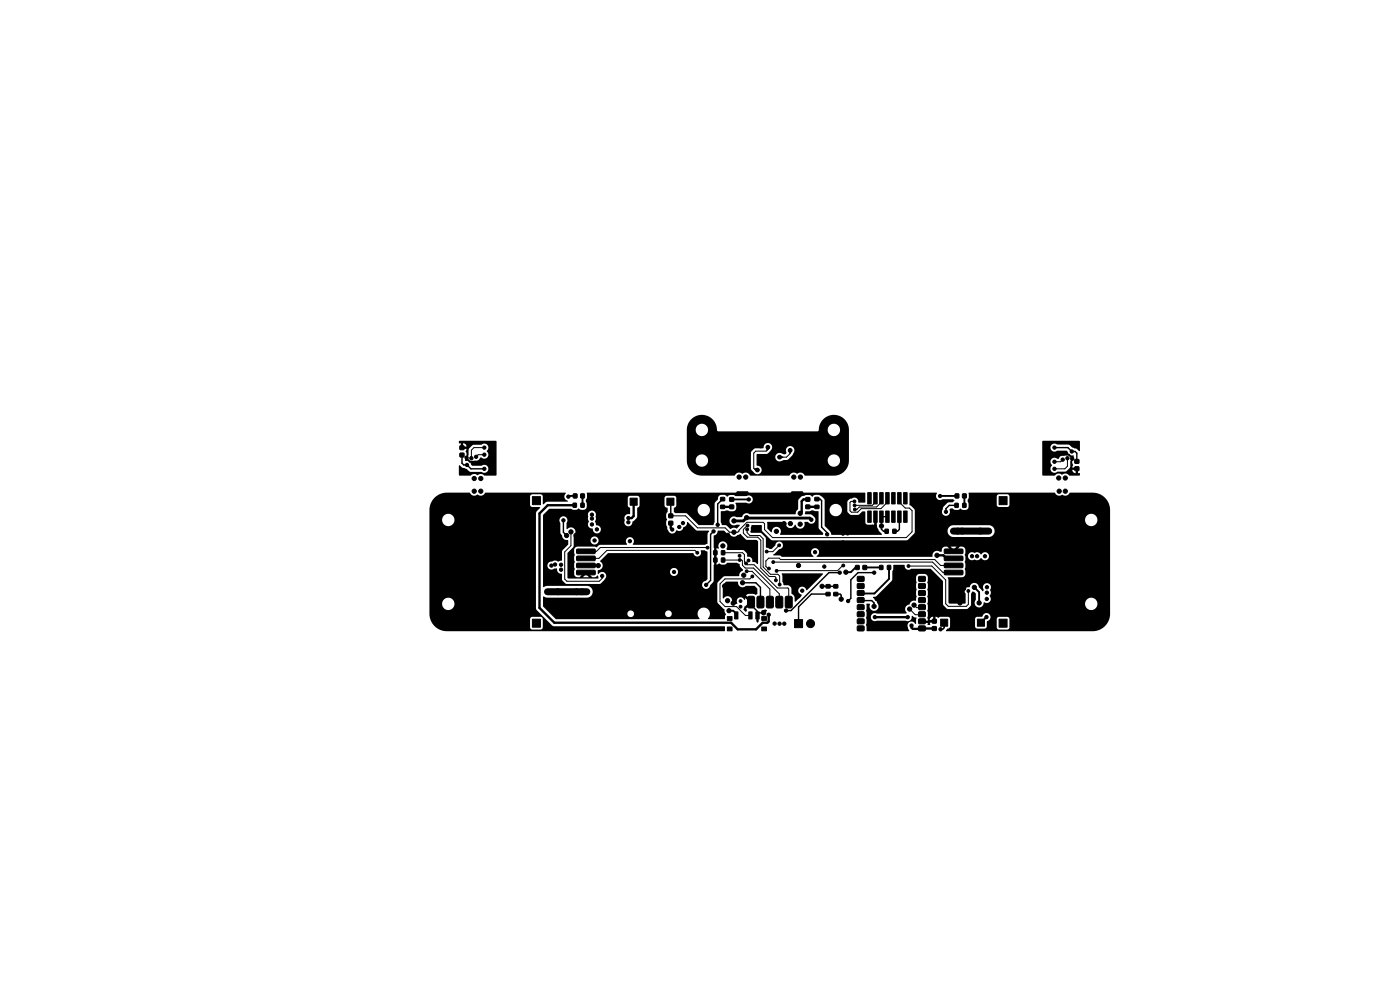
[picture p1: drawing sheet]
<svg xmlns="http://www.w3.org/2000/svg" width="297mm" height="210mm" viewBox="0 0 297 210" stroke-linecap="round" stroke-linejoin="round" font-family="sans-serif">
<g fill="#000" stroke="#000" stroke-width=".21">
<path d="M97.6 96.1h.8v.8h-.8zM97.6 94.6h.8v.8h-.8zM228 97.5h.9v.8h-.9zM228 99h.9v.8h-.9zM112.9 105.4h1.8v1.7h-1.8zM121.6 104.8h.8v.8h-.8zM121.6 106.8h.7v.8h-.7zM123.2 104.8h.8v.8h-.8zM123.2 106.8h.7v.8h-.7zM122.4 118l3.7-.1 .2 .2v.6l-.2 .2h-3.6l-.2-.2zM122.4 116.5h3.7l.2 .1v.6l-.2 .3h-3.6l-.2-.3zM133.7 105.7h1.5v1.5h-1.5z"/>
<path d="M141.5 105.7h1.5v1.5h-1.5zM141.9 110.6h.8v.8h-.8zM141.9 109h.8v.8h-.8zM151.4 118.4h.7v.8h-.7zM151.4 116.8h.7v.9h-.7zM153.1 118.4h.6v.8h-.6zM153.1 116.8h.6v.9h-.6zM152.9 107.2h.8v.7h-.8zM152.9 105.5h.8v.7h-.8zM154.8 105.6h.8v.7h-.8zM154.8 107.1h.8v.8h-.8zM171 105.6h.8v.7h-.8z"/>
<path d="M171 107.1h.8v.8h-.8zM172.9 107.2h.8v.7h-.8zM172.9 105.5h.8v.7h-.8zM184.1 108.4h.7v2.4h-.7zM184.1 104.5h.7v2.4h-.7zM185.3 108.4h.8v2.4h-.8zM185.3 104.5h.8v2.4h-.8zM186.6 108.4h.8v2.4h-.8zM186.6 104.5h.8v2.4h-.8zM187.8 112.3h.6v.8h-.6zM187.9 108.4h.7v2.4h-.7zM187.9 104.5h.7v2.4h-.7z"/>
<path d="M189.4 112.3h.7v.8h-.7zM189.2 108.4h.7v2.4h-.7zM189.2 104.5h.7v2.4h-.7zM190.4 108.4h.8v2.4h-.8zM190.4 104.5h.8v2.4h-.8zM191.7 108.4h.7v2.4h-.7zM191.7 104.5h.7v2.4h-.7zM200.4 116.5h3.6l.3 .1v.6l-.3 .3h-3.4l-.3-.3zM200.4 118l3.6-.1 .3 .2v.6l-.3 .2h-3.4l-.3-.2zM200.4 119.5h3.6l.3 .1v.6l-.3 .3h-3.4l-.3-.3zM202.6 104.8h.8v.8h-.8zM202.6 106.8h.7v.8h-.7z"/>
<path d="M204.2 104.8h.8v.8h-.8zM204.2 106.8h.7v.8h-.7zM212 105.4h1.7v1.7h-1.7zM112.9 131.4h1.8v1.7h-1.8zM122.4 121l3.7-.1 .2 .2v.6l-.2 .2h-3.6l-.2-.2zM122.4 119.5h3.7l.2 .1v.6l-.2 .3h-3.6l-.2-.3zM154.3 130.8h1v.8h-1zM154.3 133h1v.8h-1zM155.9 129.8h.7v1.5h-.7zM158.9 129.8h.7v1.5h-.7zM158.6 126.6l.3-.1h.9l.2 .1 .1 2-.2 .3-1 .1-.3-.2zM160.3 129.8h.7v1.5h-.7z"/>
<path d="M160.6 126.6l.3-.1h.9l.2 .1 .1 2-.2 .3-1 .1-.3-.2zM161.6 130.8h1v.8h-1zM161.6 133h1v.8h-1zM162.6 126.6l.3-.1h.9l.2 .1 .1 2-.2 .3-1 .1-.3-.2zM164.6 126.6l.3-.1h.9l.2 .1 .1 2-.2 .3-1 .1-.3-.2zM166.6 126.6l.3-.1h.9l.2 .1 .1 2-.2 .3-1 .1-.3-.2zM168.6 131.4h1.7v1.7h-1.7zM175.3 124h.8v.7h-.8zM175.3 125.7h.8v.7h-.8zM176.9 125.7h.8v.7h-.8zM176.9 124h.8v.7h-.8zM181.5 120h.8v.8h-.8z"/>
<path d="M183.1 120h.7v.8h-.7zM181.9 122.3h1.3l.1 .2v.7l-.2 .2-1.1-.1-.2-.2zM181.9 123.8h1.3l.1 .2v.7l-.2 .1h-1.1l-.2-.2zM181.9 125.3h1.3l.1 .2v.7l-.2 .2-1.1-.1-.2-.2zM181.9 126.8h1.3l.1 .2v.7l-.2 .1h-1.1l-.2-.2zM181.9 128.3h1.3l.1 .2v.7l-.2 .2-1.1-.1-.2-.2zM181.9 129.8h1.3l.1 .2v.7l-.2 .1h-1.1l-.2-.2zM181.9 131.3h1.3l.1 .2v.7l-.2 .2-1.1-.1-.2-.2zM181.9 132.8h1.3l.1 .2v.7l-.2 .2-1.1-.1-.2-.2zM186.6 120h.7v.8h-.7zM188.3 120h.6v.8h-.6zM194.9 132.8h1.3l.1 .2v.7l-.2 .2-1.1-.1-.2-.2z"/>
<path d="M194.9 131.3h1.3l.1 .2v.7l-.2 .2-1.1-.1-.2-.2zM194.9 129.8h1.3l.1 .2v.7l-.2 .1h-1.1l-.2-.2zM194.9 128.3h1.3l.1 .2v.7l-.2 .2-1.1-.1-.2-.2zM194.9 126.8h1.3l.1 .2v.7l-.2 .1h-1.1l-.2-.2zM194.9 125.3h1.3l.1 .2v.7l-.2 .2-1.1-.1-.2-.2zM194.9 123.8h1.3l.1 .2v.7l-.2 .1h-1.1l-.2-.2zM194.9 122.3h1.3l.1 .2v.7l-.2 .2-1.1-.1-.2-.2zM197.8 131.4h.8v.8h-.8zM197.8 132.9h.8v.8h-.8zM199.6 131.3h1.4v1.5h-1.4zM200.4 121l3.6-.1 .3 .2v.6l-.3 .2h-3.4l-.3-.2zM207.4 131.3h1.4v1.5h-1.4z"/>
<path d="M212 131.4h1.7v1.7h-1.7z"/>
<circle cx="99" cy="97.1" r=".35"/>
<circle cx="99.1" cy="98.6" r=".35"/>
<circle cx="100" cy="97.2" r=".35"/>
<circle cx="101" cy="96.9" r=".35"/>
<circle cx="102.8" cy="95" r=".35"/>
<circle cx="102.8" cy="98" r=".35"/>
<circle cx="102.8" cy="96.4" r=".35"/>
<circle cx="102.8" cy="99.4" r=".35"/>
<circle cx="158.7" cy="96.5" r=".4"/>
<circle cx="160.7" cy="99.7" r=".4"/>
<circle cx="161.4" cy="94.6" r=".4"/>
<circle cx="162.9" cy="94.9" r=".4"/>
<circle cx="165.4" cy="97" r=".4"/>
<circle cx="166.3" cy="99.9" r=".4"/>
<circle cx="167.6" cy="95.5" r=".4"/>
<circle cx="223.7" cy="95" r=".35"/>
<circle cx="223.7" cy="98" r=".35"/>
<circle cx="223.7" cy="96.4" r=".35"/>
<circle cx="223.7" cy="99.4" r=".35"/>
<circle cx="225.4" cy="97.5" r=".35"/>
<circle cx="226.4" cy="97.2" r=".35"/>
<circle cx="227.4" cy="95.8" r=".35"/>
<circle cx="227.5" cy="97.3" r=".35"/>
<circle cx="100.6" cy="101.5" r=".45"/>
<circle cx="100.6" cy="104.2" r=".45"/>
<circle cx="102" cy="104.2" r=".45"/>
<circle cx="102" cy="101.5" r=".45"/>
<circle cx="117" cy="120" r=".35"/>
<circle cx="117.8" cy="119.8" r=".35"/>
<circle cx="119" cy="119.8" r=".35"/>
<circle cx="119.5" cy="110.4" r=".35"/>
<circle cx="120.2" cy="113.6" r=".45"/>
<circle cx="120.6" cy="105.4" r=".35"/>
<circle cx="121.1" cy="112.8" r=".45"/>
<circle cx="122.2" cy="113.6" r=".45"/>
<circle cx="123.3" cy="110.4" r=".35"/>
<circle cx="125.6" cy="110" r=".35"/>
<circle cx="125.6" cy="111.2" r=".35"/>
<circle cx="125.6" cy="109.2" r=".35"/>
<circle cx="126.1" cy="114.7" r=".35"/>
<circle cx="126.6" cy="112.3" r=".35"/>
<circle cx="126.9" cy="120" r=".45"/>
<circle cx="133.3" cy="110.8" r=".35"/>
<circle cx="133.3" cy="109.9" r=".35"/>
<circle cx="133.6" cy="114.8" r=".35"/>
<circle cx="142.6" cy="112.3" r=".35"/>
<circle cx="144" cy="106.1" r=".35"/>
<circle cx="144.1" cy="111.8" r=".35"/>
<circle cx="144.7" cy="106.9" r=".35"/>
<circle cx="144.9" cy="111" r=".35"/>
<circle cx="145.3" cy="107.5" r=".35"/>
<circle cx="147.9" cy="117.2" r=".3"/>
<circle cx="150.1" cy="116.2" r=".3"/>
<circle cx="151.4" cy="112.7" r=".35"/>
<circle cx="152.2" cy="111.3" r=".35"/>
<circle cx="153.4" cy="115.8" r=".45"/>
<circle cx="154.4" cy="113.5" r=".35"/>
<circle cx="155.7" cy="110.5" r=".45"/>
<circle cx="155.7" cy="112.9" r=".45"/>
<circle cx="156.8" cy="101.2" r=".45"/>
<circle cx="156.9" cy="117.9" r=".3"/>
<circle cx="156.9" cy="118.8" r=".3"/>
<circle cx="158.2" cy="101.2" r=".45"/>
<circle cx="158.3" cy="119.5" r=".3"/>
<circle cx="158.4" cy="109.8" r=".45"/>
<circle cx="158.5" cy="112.3" r=".3"/>
<circle cx="158.6" cy="111.5" r=".3"/>
<circle cx="158.8" cy="118.9" r=".3"/>
<circle cx="158.9" cy="106" r=".35"/>
<circle cx="162.6" cy="117" r=".3"/>
<circle cx="164" cy="119.2" r=".3"/>
<circle cx="164.7" cy="112.7" r=".45"/>
<circle cx="165.3" cy="115.7" r=".3"/>
<circle cx="166.3" cy="111.1" r=".45"/>
<circle cx="167.7" cy="111.1" r=".45"/>
<circle cx="168.4" cy="101.2" r=".45"/>
<circle cx="169.4" cy="120" r=".45"/>
<circle cx="169.7" cy="111.2" r=".45"/>
<circle cx="169.8" cy="108.9" r=".45"/>
<circle cx="169.8" cy="101.2" r=".45"/>
<circle cx="172.1" cy="110.2" r=".35"/>
<circle cx="172.9" cy="117.1" r=".35"/>
<circle cx="175.5" cy="113.4" r=".35"/>
<circle cx="178.8" cy="115.1" r=".35"/>
<circle cx="178.8" cy="113.2" r=".35"/>
<circle cx="178.9" cy="120" r=".3"/>
<circle cx="179.8" cy="115.2" r=".35"/>
<circle cx="179.8" cy="113.1" r=".35"/>
<circle cx="181.3" cy="106.4" r=".3"/>
<circle cx="181.3" cy="107.2" r=".3"/>
<circle cx="181.3" cy="108.1" r=".3"/>
<circle cx="187" cy="111.6" r=".45"/>
<circle cx="198.8" cy="117.8" r=".45"/>
<circle cx="199.4" cy="105.2" r=".35"/>
<circle cx="200.7" cy="108.6" r=".35"/>
<circle cx="202.3" cy="112.7" r=".35"/>
<circle cx="203.1" cy="112.7" r=".35"/>
<circle cx="204.1" cy="112.7" r=".35"/>
<circle cx="206.2" cy="118" r=".35"/>
<circle cx="207.3" cy="118" r=".35"/>
<circle cx="208" cy="112.7" r=".35"/>
<circle cx="208.8" cy="112.7" r=".35"/>
<circle cx="209" cy="118" r=".35"/>
<circle cx="209.7" cy="112.7" r=".35"/>
<circle cx="224.6" cy="101.4" r=".45"/>
<circle cx="224.7" cy="104.2" r=".45"/>
<circle cx="226" cy="101.4" r=".45"/>
<circle cx="226" cy="104.2" r=".45"/>
<circle cx="113.2" cy="128.4" r=".35"/>
<circle cx="116.2" cy="125.5" r=".35"/>
<circle cx="117.1" cy="128.4" r=".35"/>
<circle cx="117.2" cy="125.5" r=".35"/>
<circle cx="118.3" cy="125.5" r=".35"/>
<circle cx="119" cy="120.8" r=".35"/>
<circle cx="122.3" cy="125.5" r=".35"/>
<circle cx="123.5" cy="125.5" r=".35"/>
<circle cx="124.5" cy="125.5" r=".35"/>
<circle cx="127.8" cy="122.2" r=".35"/>
<circle cx="137.9" cy="121.2" r=".35"/>
<circle cx="143" cy="121.3" r=".35"/>
<circle cx="149.8" cy="124.1" r=".35"/>
<circle cx="151.4" cy="124.4" r=".45"/>
<circle cx="153.7" cy="124.3" r=".45"/>
<circle cx="154.4" cy="127.4" r=".45"/>
<circle cx="154.7" cy="129.6" r=".45"/>
<circle cx="155.5" cy="128" r=".45"/>
<circle cx="157.1" cy="128.7" r=".3"/>
<circle cx="157.1" cy="127.5" r=".3"/>
<circle cx="157.5" cy="123.6" r=".45"/>
<circle cx="157.8" cy="122" r=".45"/>
<circle cx="158.4" cy="121.2" r=".3"/>
<circle cx="159.6" cy="122.3" r=".3"/>
<circle cx="162" cy="130" r=".45"/>
<circle cx="163.1" cy="130.4" r=".35"/>
<circle cx="163.1" cy="120.6" r=".3"/>
<circle cx="164.3" cy="132.3" r=".35"/>
<circle cx="164.6" cy="123.1" r=".3"/>
<circle cx="164.7" cy="121.1" r=".3"/>
<circle cx="165.4" cy="132.3" r=".35"/>
<circle cx="165.4" cy="124" r=".3"/>
<circle cx="166.4" cy="132.3" r=".35"/>
<circle cx="166.7" cy="129.5" r=".35"/>
<circle cx="169.3" cy="126.4" r=".45"/>
<circle cx="170.2" cy="125.3" r=".35"/>
<circle cx="171.9" cy="132.3" r=".85"/>
<circle cx="174.4" cy="124.4" r=".45"/>
<circle cx="174.9" cy="120.2" r=".35"/>
<circle cx="178.1" cy="121.5" r=".35"/>
<circle cx="178.4" cy="127.1" r=".45"/>
<circle cx="179.4" cy="121.4" r=".45"/>
<circle cx="179.9" cy="127.5" r=".35"/>
<circle cx="185.4" cy="128.6" r=".45"/>
<circle cx="185.4" cy="121.5" r=".35"/>
<circle cx="185.6" cy="130.9" r=".35"/>
<circle cx="186" cy="127.1" r=".35"/>
<circle cx="192.6" cy="130.9" r=".35"/>
<circle cx="192.7" cy="120.1" r=".3"/>
<circle cx="193" cy="129.2" r=".45"/>
<circle cx="193.4" cy="132.7" r=".35"/>
<circle cx="193.9" cy="128.4" r=".45"/>
<circle cx="199.5" cy="133.5" r=".35"/>
<circle cx="203.7" cy="127.9" r=".45"/>
<circle cx="204.4" cy="124.9" r=".45"/>
<circle cx="205.4" cy="125.4" r=".3"/>
<circle cx="206.7" cy="124.6" r=".45"/>
<circle cx="207.7" cy="127.9" r=".45"/>
<circle cx="209.3" cy="130.9" r=".35"/>
<circle cx="209.3" cy="127.1" r=".35"/>
<circle cx="209.4" cy="125.7" r=".35"/>
<circle cx="209.4" cy="124.6" r=".35"/>
</g>
<path d="M121.9 107.2h-5.7l-1.7 1.7v20.1l3.1 3.1h37.5l1.4 1.4h3.9l1.4-1.4h1l.3-.3v-1.4M122.8 119.9l4.1 .1M134.4 106.4v3.1l-.4 .4h-.7M142.3 111v1l.3 .3M155.2 107.5h-1.9M171.4 105.9h-.9l-.4 .4v2.3l-.3 .3M171.4 107.5h1.9M198.8 117.8h1.4l.6 .7h3M185.6 130.9h7M193.4 132.7v.4l.2 .3h2M195.7 133.3h2.5M198.2 131.8l-2.6 .1" fill="none" stroke="#000" stroke-width=".5"/>
<g fill="none" stroke="#000" stroke-width=".4">
<path d="M99 97.1l.7 .9h3.1M223.7 96.4h3.1l.7 .9M122 105.2h-1.2l-.2 .2M123.6 105.2v2M155.2 105.9h3.6M158.9 105.9v.1M185.7 109.6v2.2l-1.3 1.3h-4.6M199.4 105.2h.1M203 105.2h-3.6M204.6 105.2v2M154.6 129.5h1l.6 .7M181.9 120.4h-.4l-1 1h-1.1"/>
<path d="M183.5 120.4h3.5M183.5 120.4h.1M188.6 120.4v2.4l-3.1 3.1h-2.9M204.4 124.8l-.7 .8v2.3M206.7 124.6l1 1v2.3M209.3 130.9l-1.2 1.2"/>
</g>
<g fill="none" stroke="#000" stroke-width=".3">
<path d="M98 96.6v1.7l.4 .3h.7l.8 .8h2.9M223.7 95h2.8l.9 .8h.7l.3 .3v1.7M119.5 110.4v2.5l.7 .7M123.3 110.4v2.1l-1.1 1.1M142.3 106.2v3.2M151.4 112.7l-.6 .7v9.7l-1 1M151.8 117.2v1.6M153.3 105.9l-1.1 1v4.4M158.4 109.8l.1 .1M172.1 110.2l.2 .2M173.3 105.9h.7l.3 .3v5.6l1.2 1.2v.4M187 111.6h.1"/>
<path d="M188.3 109.6h-1.3v2.7l.4 .4h.7M190.8 109.6v2.7l-.4 .4h-.7M202.9 107.2h-1.5l-.7 .7v.7M157.5 123.6h2.8l1 1v3.1M159.3 127.7v.6l1.4 1.4v.8M162 130h-1.2l-.1 .1M174.4 124.4h2.9M175.7 126h-3.6l-2.7 2.7v3.6M177.3 126h.9l.2 .2v.9M178.2 121.5h-2.3l-8.1 8h-1.1M182.6 127.4h2.3l.5 .5v.7M185.4 121.5h-3.4l-1.5 1.5v3.9l-.6 .6"/>
<path d="M200.3 132.1v1.1l-.3 .3h-.5"/>
</g>
<g fill="none" stroke="#000" stroke-width=".21">
<path d="M102.8 95h-2.3l-.5 .5v1.7M102.8 96.4h-1.4l-.4 .5M162.9 94.9v.5l-.3 .3h-2.3l-.4 .4v3.2l.4 .4h.4M167.6 95.5v.7l-.7 .8h-1.5M225.4 97.5l-.4 .5h-1.3M226.4 97.2v1.7l-.5 .5h-2.2M121.1 112.8v3l-1.3 1.3v5.7l.5 .5h6.8l.7-.6v-.5M147.9 117.2l-.5-.4h-18.6l-1.7 1.7h-4.3M150.1 116.1h-22.7l-.9 .8h-3.7M150.1 116.1v.1M153.4 117.2h4.1l.4 .5v1.5l.7 .6h1.4l4.9 4.9h2.2l.2 .2v2.8M153.4 118.8h3.9l.2 .2v.9l.6 .6h1.8l5.4 5.5v1.7"/>
<path d="M158.5 112.3v.7l.6 .6h2.1l.7 .7v6l1.6 1.5h1.5l.4 .4v1.8M158.6 111.5l-.9 .8v.8l.9 .8h2.1l.7 .7v5.9l1.8 1.8h1.2l.2 .2v.6h-.2M164 119.2h33.8l2.2 2.3h3.8M165.3 115.7l-1.4 1.3h-1.2M178.9 120l-1.2 1.1h-13M185.7 105.7v.8l-.7 .7h-3.7M187 105.7v.8l-1 1h-3.7l-.5 .6h-.5M188.3 105.7v.8l-1.4 1.4h-4.2l-.7 .8h-1.4l-.3-.3v-1.8l.2-.2h.8M190.8 105.7v.8l1.2 1.3h.9l.6 .5v4.5l-1.2 1.2h-28.4l-1.7-1.6v-1.3l-.3-.3h-3.4l-2 2.1h-1.7l-1-.9h-5.8l-2.6-2.6h-3.1M203.8 119.9h-4.2l-1.3-1.2h-32.7l-.3-.3h-2.2l-.6 .6v1.1l.4 .5h.2M158.4 121.2h.1M158.4 121.2h1.2l3.7 3.8v2.7"/>
<path d="M159.6 122.3l-.5 .5h-5.3l-1 1v3.8l1 1.1h2.4l1.9 1.8h1.1M192.7 120.1h5l2.9 2.9v5.1l.6 .5h3.8l.4-.4v-2.8M193 129.2l1.2 1.2h1.4M193.9 128.4l.5 .5h1.2"/>
</g>
<path d="M158.4 109.8l-.7 .7h-2M158.5 109.9h13.3l.3 .3" fill="none" stroke="#000" stroke-width=".6"/>
<path d="M202.3 112.7h7.4M116.1 125.5h8.4" fill="none" stroke="#000" stroke-width="1.5"/>
<g fill="#000">
<path d="M99 97h.1l.2 .7-.6 .1v-.4zM97.4 93.6h7.9v7.2l-.2 .1h-2.4a1.14 1.14 0 0 0-1.5-.1 1.02 1.02 0 0 0-1.4 .1l-2.4-.1v-2.1h.1l.6 .5 .9 .3 .7 .6h2.5a.87 .87 0 0 0 1.2 0 .87 .87 0 0 0 0-1.3 .87 .87 0 0 0-1.2 0h-2l-.4-.7 .9-.4a1.07 1.07 0 0 0 1.2-.6h.2a.9 .9 0 0 0 1.3-.1 .9 .9 0 0 0-.1-1.3 .88 .88 0 0 0 .1-1.3 .88 .88 0 0 0-1.3-.1l-1.9 .2-.8 .8v1.2l-.3 .4-.3-1.1 .2-.6h-1.1l-.1-.1v-.4h1.2a.71 .71 0 0 0-.8-.7v.7h-.4v-.7h-.4zM146.6 89a3.2 3.2 0 0 1 3.6-.7 3.2 3.2 0 0 1 2 3.1l.2 .1h21l.3-.4h1.9v.2a1.31 1.31 0 0 0 2 1 1.31 1.31 0 0 0 0-2.2 1.31 1.31 0 0 0-2 1h-1.9v-.2a3.2 3.2 0 0 1 3.4-2.9 3.2 3.2 0 0 1 3 3.2v6.5a3.2 3.2 0 0 1-3.2 3.2h-6.2a1.12 1.12 0 0 0-1.7-.4 1.05 1.05 0 0 0-1.6 .4h-8.3a1.12 1.12 0 0 0-1.7-.4 1.05 1.05 0 0 0-1.6 .4h-6.9a3.2 3.2 0 0 1-2.7-1.5h13.1l.7 .9a.91 .91 0 0 0 1.5-.3 .91 .91 0 0 0-.9-1.2l-.1-.1v-1.7h4a.91 .91 0 0 0 1.2 .8l.5-.2h9.4a1.31 1.31 0 0 0 1.8 1.3 1.31 1.31 0 0 0 .4-2.2 1.31 1.31 0 0 0-2.2 .7v.2h-9.4l1-.1 .9-.9 .3-.7a.92 .92 0 0 0-.9-1.3 .92 .92 0 0 0-.6 1.5 .52 .52 0 0 1-.9 .2 .96 .96 0 0 0-1.5 .7h-4l.1-.7h2l.6-.4a1 1 0 0 0 .5-1.2 1 1 0 0 0-1.1-.7 .9 .9 0 0 0-.6 1l-.1 .1h-1.8l-.7 .7-.1 .2v3.4h-13.1l-.3-.7-.2-1.1h1.9a1.31 1.31 0 0 0 1.8 1.3 1.31 1.31 0 0 0 .4-2.2 1.31 1.31 0 0 0-2.2 .7v.2h-1.9v-6.5h1.9a1.31 1.31 0 0 0 1.8 1.3 1.31 1.31 0 0 0 .4-2.2 1.31 1.31 0 0 0-2.2 .7v.2h-1.9l.3-1.2zM159.9 99.5l.8-.2v.4l-.3 .3zM162.5 94.9h.4l.3 .3-.5 .4zM165.5 96.6l.7 .3v.2l-.7 .2-.1-.3zM167.3 95.7l.3-.2 .4 .2-.4 .7zM227.2 96.7l.4-.1 .2 .1v.4l-.4 .3zM221.2 93.6l7.7-.1 .2 .2v1.9l-.1 .1-.6-.5-.9-.3-.8-.6h-2.4a.87 .87 0 0 0-1.2 0 .87 .87 0 0 0 0 1.3 .87 .87 0 0 0 1.2 0h2l.3 .7-.9 .4a1.03 1.03 0 0 0-1.2 .6h-.1a.9 .9 0 0 0-1.4 .1 .9 .9 0 0 0 .2 1.3 .88 .88 0 0 0-.1 1.3 .88 .88 0 0 0 1.3 .1h1.6l.5-.4h1a.71 .71 0 0 0 .7 .7v-.7h-1.7l.5-.6 .1-1.2 .2-.4 .4 1.1-.2 .6h1.1l.1 1.2h.4v.3l-.2 .2h-2.1a1.13 1.13 0 0 0-1.6-.2 1.03 1.03 0 0 0-1.5 .2h-2.4l-.2-.1zM92.2 105.6a3.7 3.7 0 0 1 2.6-1.1h4.8a1.17 1.17 0 0 0 1.8 .4 1.03 1.03 0 0 0 1.6-.4l17 .1a1 1 0 0 0 .5 1.7l-.1 .1h-4.3l-.9 .6-.1-1.8-.2-.3h-2.1l-.3 .3-.1 1.9 .2 .3 .3 .2h1.6l.1 .1-.7 .7-.2 .5v20.1l.2 .4 3.2 3.3 .4 .2h36.2l.1 .1v.8l-59 .1a3.7 3.7 0 0 1-3.5-2.6h21.1l.1 1.9 .2 .3h2.1l.3-.3v-2l-.4-.4-1.9 .1-.4 .4h-21.1l-.2-.7v-2.6h2.7a1.32 1.32 0 0 0 1.8 1.4 1.32 1.32 0 0 0 .3-2.3 1.32 1.32 0 0 0-2.1 .8l-2.7 .1v-17.8h2.7a1.31 1.31 0 0 0 1.8 1.3 1.31 1.31 0 0 0 .4-2.2 1.31 1.31 0 0 0-2.2 .7v.2h-2.7v-2a3.7 3.7 0 0 1 1.1-2.6zM115.2 109.2h9.5v1l.2 .3a1 1 0 0 0-.1 1.1 1 1 0 0 0 1 .6 .88 .88 0 0 0 .9 .9 .88 .88 0 0 0 .8-1 .88 .88 0 0 0-1.1-.7l-.1-.6h6.1a.9 .9 0 0 0 1 .8 .9 .9 0 0 0 .8-1l.9-.9 .1-1.9 .5-.6v-1.6l-.3-.4h-1.8l-.4 .2v1.9l.5 .5v1.2a1.01 1.01 0 0 0-1.1 .4 1.01 1.01 0 0 0-.1 1l-.1 .4h-6.1l.1-1.3a.86 .86 0 0 0-.6-1.2 .86 .86 0 0 0-1.1 .9h-9.4l1.2-1.3h4.7l.4 .2h.8a.36 .36 0 0 1 .3-.2 .36 .36 0 0 1 .4 .2h.8l.5-.4 .1-.9-.2-.7 .2-.5v-1l.1-.1h31.4l.4-.3h2.2l.4 .3h8.6l.4-.3h2.2l.4 .3h12.9l.1 2.1h-1.5a.89 .89 0 0 0-.4-.9 .89 .89 0 0 0-1 .1l-.5 .1-.4 .5 .1 2.3 .6 .5h1.5l1-.7h.5l.1 2.4 .4 .4h1.5v-1.8l.4-.1 .2 2.4 .3 .8 .7 .8h-10.7l-.4-.8-1-1.1v-3.4h1a1.32 1.32 0 0 0 1.8 1.4 1.32 1.32 0 0 0 .3-2.2 1.32 1.32 0 0 0-2.1 .7l-1 .1-.1-2.1-.9-.9-1.1-.1-.6 .4-.5-.4h-.7l-1 .3-.7 .7-.1 2-.4 .5-.1 .6h-9.7a1.1 1.1 0 0 0-1.8 .6h-1.1a.96 .96 0 0 0-1.4 .8 .96 .96 0 0 0 1.4 .8h.6l.2 .1-.8 .7a1.16 1.16 0 0 0-1.3 .1l-.8-.8-1-.1-.2-.6v-2.2l1.2-.2 .8 .2 .9-.1 .4-.5-.1-1.2 2.2-.1a.87 .87 0 0 0 1.2-.1 .87 .87 0 0 0 0-1.1 .87 .87 0 0 0-1.2-.2h-2.2l-.5-.2h-.7l-.6 .4-.6-.4h-.8a.84 .84 0 0 0-.6 1l-.7 .9v3.8l-.3 .7h-3.1l-2.6-2.5-2.3-.1-.3-.3v-.4h5v.2a1.31 1.31 0 0 0 2 1 1.31 1.31 0 0 0 0-2.2 1.31 1.31 0 0 0-2 1h-5v-.4l.5-.4-.1-1.9-.4-.2h-1.8l-.2 .4v1.6l.1 .3 .5 .3v.7l-.3 .7v.6l.2 .4-.2 1 .2 .9a1.23 1.23 0 0 0 1.5 1l.5-.6a.97 .97 0 0 0 1.5-.7l.6-.3 .3-.8 1.9 1.8 2.6 .1-.3 .7v2l-.6 .3h-15.1l-.2-.2a.88 .88 0 0 0 0-1.2 .88 .88 0 0 0-1.3 0 .88 .88 0 0 0 .1 1.3l-5.7 .1-.7 .5-.5-.2h-3.6a.74 .74 0 0 0-.7 .8l.2 1-.2 .4 .2 1.1-.2 1 .2 .5-.2 1.1a.85 .85 0 0 0 1.1 .7h2l-.6-.7-.6 .7h-.8l1.4-1.3 1.4 1.3 .7-.1 .4-.3 .2 .5-.2 .1h-6.3l-.1-.2v-5.2l1.3-1.3v-1.3h3.6a.86 .86 0 0 0 1.2 .7 .86 .86 0 0 0 .2-1.4 .86 .86 0 0 0-1.4 .5v.2h-3.6v-1.1a.99 .99 0 0 0 0-1.5 .99 .99 0 0 0-1.4 .2l-.1-1.3a.87 .87 0 0 0-.1-1.2 .87 .87 0 0 0-1.2 0 .87 .87 0 0 0 0 1.2v2l.3 .5a1.32 1.32 0 0 0 1.3 1.1v.9l-1.2 1.4-.1 2-.8 .3a1.8 1.8 0 0 0-2.3 .6 .91 .91 0 0 0 .5 .9 .91 .91 0 0 0 1.1-.1h.4l.1 .1a.96 .96 0 0 0 1 1.1l.1 1.3 .9 .8h7l1-.9a.95 .95 0 0 0 .4-.9 .95 .95 0 0 0-.7-.8h14.2l.1 .2a.85 .85 0 0 0 1.3 .5 .85 .85 0 0 0-.1-1.4 .85 .85 0 0 0-1.3 .7h-14.4l-.8 .5-.1-.7 .1-.2a1.01 1.01 0 0 0 .9-.8 1.01 1.01 0 0 0-.5-1.1l1.7-1.7h18.1a.82 .82 0 0 0 1 .7 .82 .82 0 0 0 .5-1.1l.1-.2h.8l.6 .4v5.7l-.4 .4a.86 .86 0 0 0-.7 .9 .86 .86 0 0 0 .8 .8 .86 .86 0 0 0 .9-.8l.7-.9 .1-9.6a1.23 1.23 0 0 0 .8-1h1.3l.8 .8 .6 .1a1.1 1.1 0 0 0 1.6 0l.5-.2 1.2 1.2h2.2l.3 .4v4.7h-.2l-.4-.3-.6-.1a.99 .99 0 0 0-1.1-1.1v-.7l-.8-.7h-3.4l-.2-.2a.99 .99 0 0 0-.3-1.5 .99 .99 0 0 0-1.4 .8l.1 .6-.5-.1v3.5l.5-.3 .6 .3h.6l.6-.4h2.1a.57 .57 0 0 1 .6 .8l.6 .8a1.54 1.54 0 0 0-.9 1.2l-3.1 .1-1.4 1.3v4.1l.1 .3 1.4 1.3 .1 .6 .2 .4-.2 .4v.6h-3.5l-.1-.1a1.34 1.34 0 0 0 0-1.9 1.34 1.34 0 0 0-1.9 0 1.34 1.34 0 0 0 .1 2h-30.4l-1.3-1.2h16.4a.71 .71 0 0 0 .7 .8 .71 .71 0 0 0 .7-.8h6.6v.2a.71 .71 0 0 0 1.1 .5 .71 .71 0 0 0 0-1.2 .71 .71 0 0 0-1.1 .5h-6.6v-.1a.71 .71 0 0 0-.8-.5 .71 .71 0 0 0-.6 .6h-16.4l-1.5-1.5 .1-2.1 .8 .3 8.7-.1a1.25 1.25 0 0 0 .9-1.3 1.25 1.25 0 0 0-1.1-1.1h-8.5l-.9 .2zM162.8 110.7h3.9a1.03 1.03 0 0 0 .7 1.3 1.03 1.03 0 0 0 1.3-.7 1.05 1.05 0 0 0 .9 .8 1.05 1.05 0 0 0 1-.5l.1-.9h.7a.86 .86 0 0 0 1.4 .1 .86 .86 0 0 0-.3-1.3l-.5-.4h-1.2v-.6l1-.1 .4-.1 1.4 .2v3.4l.2 .3 .8 .9-.1 .4-9-.1a1 1 0 0 0-.5-1.6 1 1 0 0 0-1.3 1.1l-.9-.8z"/>
<path d="M159.4 111.4h2.2l.1 1.3 2.1 1.9h28.5l1.7-1.4 .1-.6h6.9v.2a1.25 1.25 0 0 0 1.2 1.1h7.8a1.25 1.25 0 0 0 1-1.3 1.25 1.25 0 0 0-1.2-1.2h-7.6l-.9 .4-.3 .8h-6.9v-2.4h36.1a1.31 1.31 0 0 0 1.8 1.3 1.31 1.31 0 0 0 .4-2.2 1.31 1.31 0 0 0-2.2 .7v.2h-36.1l-.1-2.1-1.1-1 .1-2.5h5.8a.91 .91 0 0 0 0 1.2 .91 .91 0 0 0 1.2 .1h2.2l.3 .3-.4 .3-1 .1-.9 .9-.2 .3a.95 .95 0 0 0-.1 1.1 .95 .95 0 0 0 1 .5 1.04 1.04 0 0 0 .6-1.4l.2-.1h.4l.5 .3h.7a.59 .59 0 0 1 .9 0l.9-.1 .3-.3 .1-.9-.2-.9 .2-.7h5.9l.1 1.9 .2 .3h2.1l.3-.3v-2l-.3-.3h-2l-.4 .4h-5.9l.1-.8h18.1a1.18 1.18 0 0 0 1.7 .5l.2 .1a1.08 1.08 0 0 0 1.4-.6h5.3a3.7 3.7 0 0 1 3.2 3.7v22a3.7 3.7 0 0 1-3.7 3.7l-31.1-.1 .2-.4 .4-.1 .2-.4 .1-1.6h5.2l.1 1.6 .4 .4h1.8l.2-.4 .1-1.1 .6-.5h1.4v1.8l.2 .3 .3 .2h1.8l.4-.3 .1-2-.3-.4-2-.1-.3 .2-.2 .3-1.3-.1a.86 .86 0 0 0-.6-1.1 .86 .86 0 0 0-1.1 .6l-1.2 .1-.4 .5h-5.2l-.4-.5-1.9 .1a.4 .4 0 0 1-.7-.1h-.1l-.1 1.2h-1.2l.1 .5-.5 .1v-1.1h1.2v-.7l-.5 .2-.3 .5h-.4l-.1-.5 .1-.4-.1-1.1 .1-.4-.1-1.1 .1-.4-.1-1.1 .1-.4-.1-1.1 .1-.4-.1-1.1 .1-1a.77 .77 0 0 0-.7-.8l-1.2 .1-.4 .2-.1 .4 .1 1.2-.2 1 .2 .5-.2 1 .2 .5-.2 .8h-.1a1.12 1.12 0 0 0-1.3 .9 1.01 1.01 0 0 0-.9 .7 1.01 1.01 0 0 0 .4 1l-.3 .2h-6.1a.86 .86 0 0 0-1.3 .7 .86 .86 0 0 0 1.3 .8h6.2a.93 .93 0 0 0 1.3-1.1l.9 .4-.1 1.3a1.06 1.06 0 0 0-1.6-.1 2.2 2.2 0 0 0 .2 1.7h-9l-.2-1.4 .1-.4-.1-1.1 .1-.4-.1-1.1 .1-.4v-1h.7a1.01 1.01 0 0 0 .4 1.3 1.01 1.01 0 0 0 1.3-.2 1.98 1.98 0 0 0-.3-1.7l-.7-.9 .7-.2 3.3-3.3 .3-3.3 2.4 .1a.84 .84 0 0 0 .4 .9 .84 .84 0 0 0 1-.1h4.2l2.5 2.5v5l1 1h4.1l.3-.1 .6-.8v-2.4a.39 .39 0 0 1 .2-.4 .39 .39 0 0 1 .5 .1l.3 .3v1.3a.96 .96 0 0 0 .3 1.5 .96 .96 0 0 0 1.4-.7h21.5v.2a1.31 1.31 0 0 0 2 1 1.31 1.31 0 0 0 0-2.2 1.31 1.31 0 0 0-2 1h-21.5l.1-.3a.9 .9 0 0 0 1.2-.1 .9 .9 0 0 0-.1-1.2l.3-.5-.1-.6a1.18 1.18 0 0 0-.3-1.5 .93 .93 0 0 0-1.1 .3 .93 .93 0 0 0 0 1.1l-.3 .2-.7-.8a1.01 1.01 0 0 0-1-1 1.01 1.01 0 0 0-1 1h-.1a.83 .83 0 0 0-.9 .4 .83 .83 0 0 0 .2 1v1.9l-.2 .1h-3.2l-.3-.2v-4.9l-.2-.4h3.1l.5-.3 .2-.4-.2-1.1 .2-.5-.2-1 .2-.3v-.9h.6a.94 .94 0 0 0 1.4 .7 1.4 1.4 0 0 0 1.4-.3 .87 .87 0 0 0 1.3 .1 .87 .87 0 0 0-.1-1.3 .87 .87 0 0 0-1.3 .4 1.14 1.14 0 0 0-1.5-.4h-.1a.86 .86 0 0 0-1.1 .8h-.6l-.1-.2 .1-1.1a.85 .85 0 0 0-1.1-.8l-1.4 1.3-1.4-1.3h.8l.6 .7 .6-.7h-2a.89 .89 0 0 0-1.1 1.1h-.5a1.02 1.02 0 0 0-1.1 0 1.02 1.02 0 0 0-.4 1.1h-24.6a1 1 0 0 0 .1-1.7 .89 .89 0 0 0-1.2 .4 .89 .89 0 0 0 .5 1.2l-.1 .1h-6.6l-.5-.3h-1.3l-.1-.2 1.3-1.1a.82 .82 0 0 0 .8-.9 .82 .82 0 0 0-.9-.8 .82 .82 0 0 0-.7 .9l-.8 .7-1.2-.2-.1-2.3-1-.8-2.1-.1-.1-.3zM154 123.4h2.5a1.03 1.03 0 0 0 .6 1.1 1.03 1.03 0 0 0 1.2-.2h1.8l.6 .6v1.1a.59 .59 0 0 1-.9 0h-1l-.5 .3 1.3 1.4-1.3 1.4a.33 .33 0 0 1 .1 .4 .33 .33 0 0 1-.3 .3l-.4-.5 .2-.6 1.1-1-.9-.9-.1 .4a.94 .94 0 0 0-1.6 0v.9l-1.2-.1a1.02 1.02 0 0 0-.4-1.4 1.02 1.02 0 0 0-1.4 .4l-.1-2.9zM160.5 130.4h.4v1.4l-.2 .3-.2-.3zM161.6 129.5l.4-.1a.39 .39 0 0 1 .6 0l.1 .2-.6 .7-.5-.1zM165.9 121.7l8.6-.1 .1 .2-3.4 3.4a1.03 1.03 0 0 0-1.6-.5 .92 .92 0 0 0 .5 1.5l-1.3 1.4h-.2l-.1-1.1-.6-.6-.1-1.3-.5-.4-1.1-.1-.2-.7z"/>
</g>
</svg>
